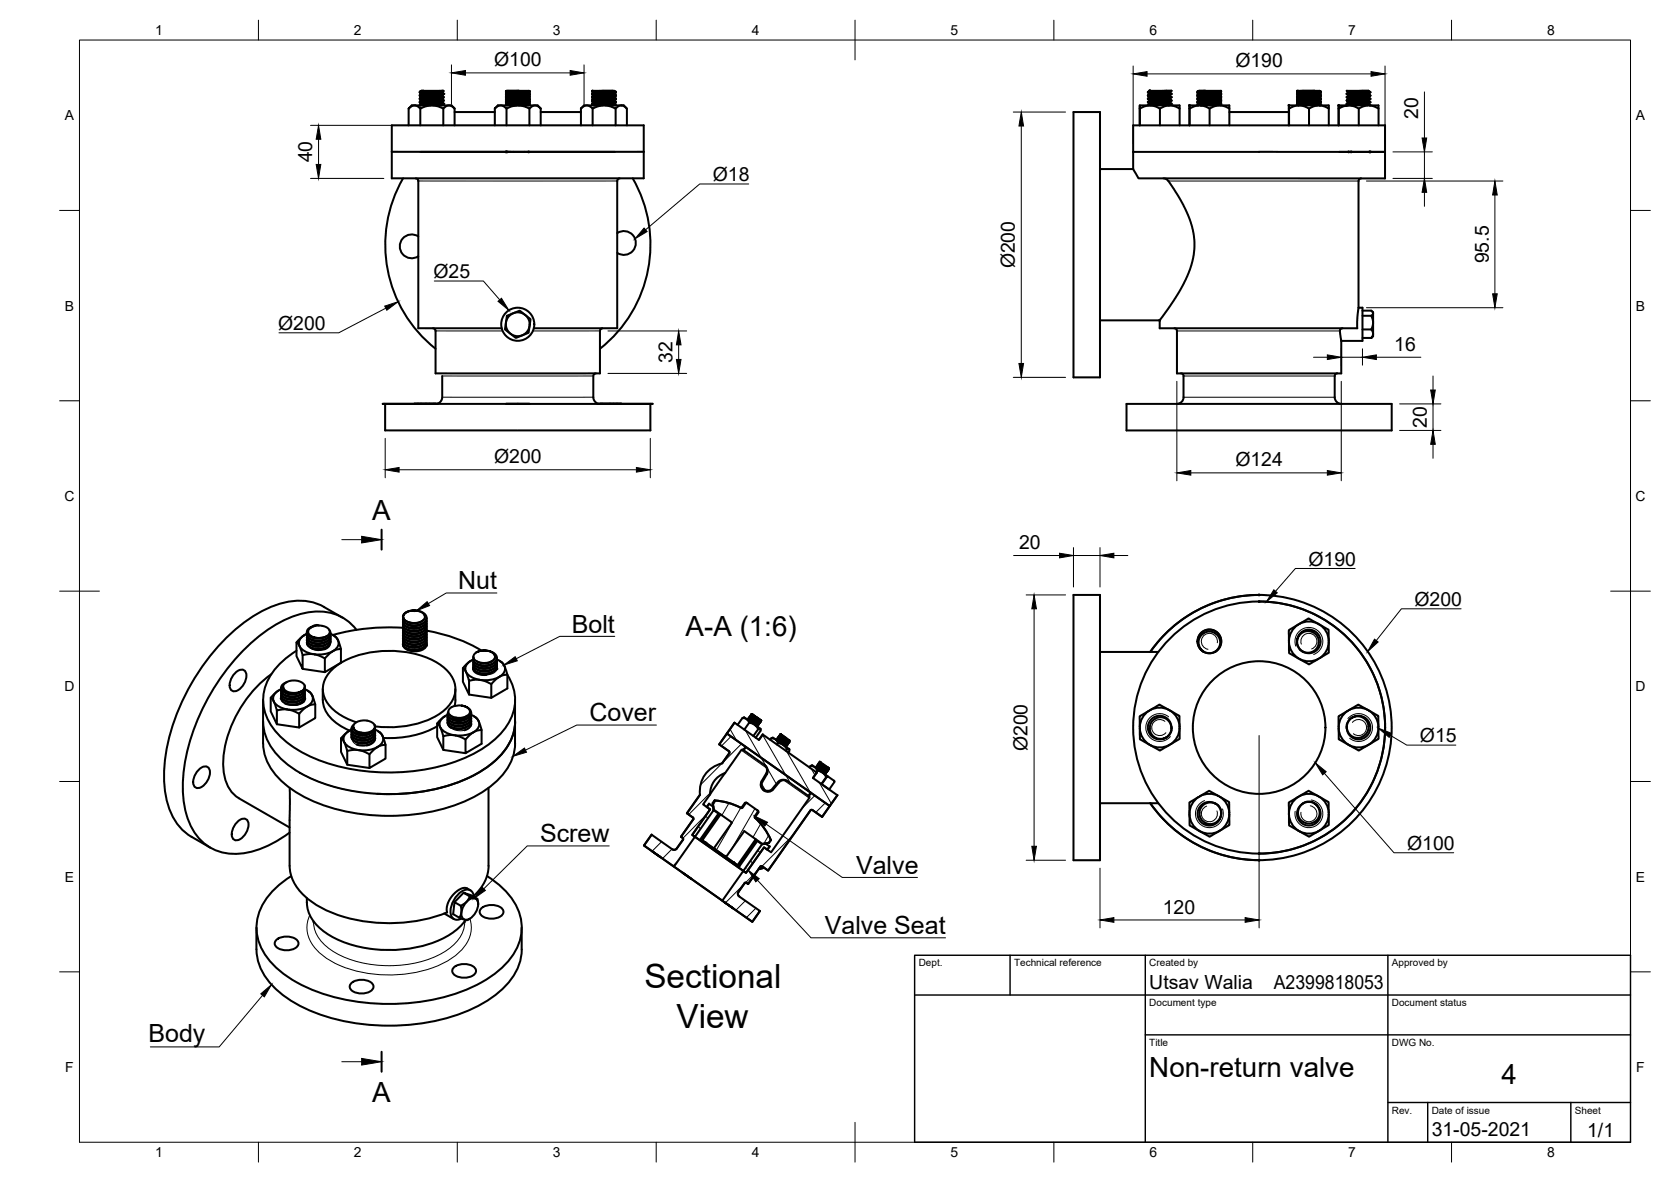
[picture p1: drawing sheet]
<svg xmlns="http://www.w3.org/2000/svg" width="420mm" height="297mm" viewBox="0 0 420 297" stroke-linecap="round" stroke-linejoin="round" font-family="sans-serif">
<defs><g id="words">
<g font-size="8.4">
<text x="162" y="248.2">Sectional</text>
<text x="170.1" y="258.2">View</text>
</g>
<g font-size="7">
<text x="93.6" y="130.6">A</text>
<text x="172.4" y="159.8">A-A (1:6)</text>
<text x="289" y="270.6">Non-return valve</text>
<text x="377.5" y="272.3">4</text>
<text x="93.6" y="276.8">A</text>
</g>
<g font-size="6.3">
<text x="115.2" y="148.1">Nut</text>
<text x="143.8" y="159">Bolt</text>
<text x="148.2" y="181.3">Cover</text>
<text x="135.8" y="211.7">Screw</text>
<text x="215.2" y="219.6">Valve</text>
<text x="207.4" y="234.8">Valve Seat</text>
<text x="37.3" y="261.8">Body</text>
</g>
<g font-size="4.9">
<text x="124.2" y="16.7">Ø100</text>
<text x="310.6" y="16.9">Ø190</text>
<text x="356.6" y="29.8" transform="rotate(-90 356.6 29.8)">20</text>
<text x="78.5" y="40.8" transform="rotate(-90 78.5 40.8)">40</text>
<text x="179.2" y="45.5">Ø18</text>
<text x="109" y="69.9">Ø25</text>
<text x="255.1" y="67.5" transform="rotate(-90 255.1 67.5)">Ø200</text>
<text x="374.3" y="66.2" transform="rotate(-90 374.3 66.2)">95.5</text>
<text x="69.9" y="82.9">Ø200</text>
<text x="350.6" y="88.2">16</text>
<text x="169.1" y="91.2" transform="rotate(-90 169.1 91.2)">32</text>
<text x="358.8" y="107.5" transform="rotate(-90 358.8 107.5)">20</text>
<text x="124.2" y="116.4">Ø200</text>
<text x="310.6" y="117.2">Ø124</text>
<text x="256.2" y="138.1">20</text>
<text x="329" y="142.2">Ø190</text>
<text x="355.7" y="152.3">Ø200</text>
<text x="258.4" y="188.8" transform="rotate(-90 258.4 188.8)">Ø200</text>
<text x="357" y="186.5">Ø15</text>
<text x="353.8" y="213.6">Ø100</text>
<text x="292.4" y="229.6">120</text>
<text x="289" y="248.5">Utsav Walia</text>
<text x="320.3" y="248.5">A2399818053</text>
<text x="360" y="285.5">31-05-2021</text>
<text x="399.1" y="285.7">1/1</text>
</g>
<g font-size="3.5">
<text x="39" y="8.8">1</text>
<text x="89" y="8.8">2</text>
<text x="139" y="8.8">3</text>
<text x="189" y="8.8">4</text>
<text x="239" y="8.8">5</text>
<text x="289" y="8.8">6</text>
<text x="339" y="8.8">7</text>
<text x="389" y="8.8">8</text>
<text x="16.3" y="30.2">A</text>
<text x="411.3" y="30.2">A</text>
<text x="16.3" y="78">B</text>
<text x="411.3" y="78">B</text>
<text x="16.2" y="125.9">C</text>
<text x="411.2" y="125.9">C</text>
<text x="16.2" y="173.7">D</text>
<text x="411.2" y="173.7">D</text>
<text x="16.3" y="221.6">E</text>
<text x="411.3" y="221.6">E</text>
<text x="16.4" y="269.4">F</text>
<text x="411.4" y="269.4">F</text>
<text x="39" y="290.8">1</text>
<text x="89" y="290.8">2</text>
<text x="139" y="290.8">3</text>
<text x="189" y="290.8">4</text>
<text x="239" y="290.8">5</text>
<text x="289" y="290.8">6</text>
<text x="339" y="290.8">7</text>
<text x="389" y="290.8">8</text>
</g>
<g font-size="2.5">
<text x="231" y="242.9">Dept.</text>
<text x="255" y="242.9">Technical reference</text>
<text x="289" y="242.9">Created by</text>
<text x="350" y="242.9">Approved by</text>
<text x="289" y="252.8">Document type</text>
<text x="350" y="252.8">Document status</text>
<text x="289" y="262.9">Title</text>
<text x="350" y="262.9">DWG No.</text>
<text x="350" y="279.9">Rev.</text>
<text x="360" y="279.9">Date of issue</text>
<text x="396" y="279.9">Sheet</text>
</g>
</g></defs>
<!-- layer: Visible -->
<g fill="none" stroke="#000" stroke-width=".51">
<path d="M98.5 31.5h63.4v13.3h-63.4zM98.5 38.1h63.4M102.7 27.3v4.2M104.1 26.5l-.7 .3-.7 .5 .8-.8h.8M104.3 26.5h9.2l.8 .7M104.3 26.5l.9 .4a.72 .72 0 0 0 1.2 .1l2-.5M105.7 27.3v4.2M105.8 38.2h48.8M105.9 26.3l-.3 .1v.1M105.9 23h-.3v.3M105.9 23.8l-.3 .1v.2M105.9 24.6l-.3 .1v.3"/>
<path d="M105.9 25.5h-.3v.3M106 25.4l-.4 .2M106 24.6l-.4 .2M106 23.7l-.4 .3M106 22.9l-.4 .2M106 22.8l-.4 .2M106 22.8h.5M106 22.9l5.2-.1-5.6 .4M106 23.6l-.4 .3M106 24.4l-.4 .3M106 26.1l-.4 .3M106 22.8v.1"/>
<path d="M106 23.6v.1M106 24.4v.2M106 26.1v.1M108.8 26.5l1.8 .4a1 1 0 0 0 1.6-.2l.6-.2M111 25.7l-5 .4M111 24.8l-4.5 .4h-.4l-.1 .2M111 24l-5 .4M111 23.2l-5 .4M111 24.9l.5 .2-.2 .1M111 25.8l-5 .4M111 25l-5 .4M111 24.2l-5 .4"/>
<path d="M111 23.3l-5 .4M111 23.3l.5 .3-5.9 .4M111 24.2l.5 .3-5.9 .4M111 25l.5 .3-5.9 .4M111 25.8l.5 .3-5.9 .4 .4-.3M111 25.7l.5 .3M111 24l.5 .3M111 23.2l.5 .3M111 23.2v.1M111 24v.2M111 24.8v.2M111 25.7v.1"/>
<path d="M111.2 22.8l.3 .1M111.5 27.3v4.2M111.5 23.5h-.2M111.5 24.3h-.2M111.5 26h-.2M111.5 26.2l-4.4 .3M111.5 25.4l-5.9 .4 .4 .3M111.5 24.6l-5.8 .3-.1 .1 .4 .3-.4 .2M111.5 23.5v.2l-.2 .1-5.7 .3 .4 .3M111.5 22.9l-5.9 .4 .4 .3M111.5 24.3v.3M111.5 25.1v.3"/>
<path d="M111.5 26v.2M111.5 26.2l-.5 .3M111.5 25.4l-.5 .3M111.5 24.6l-.5 .2M111.5 23.7l-.5 .3M111.5 22.9l-.5 .3M113 26.5l.7 .3 .6 .5v4.2M114.3 28.2h10.1M124.4 27.3v4.2M125.8 26.5l-.8 .3-.6 .5 .8-.8h5.3M126 26.5l.9 .4a.72 .72 0 0 0 1.2 .1l1.9-.5M127.2 22.9v.1"/>
<path d="M127.2 23.3v.1M127.2 23.7v.2M127.2 24.2v.1M127.2 24.6v.1M127.2 25v.1M127.2 25.4v.1M127.2 25.8v.1M127.2 26.2v.2M127.2 38.2h.1M127.2 38.2h1.2M127.2 38.2h.3M127.2 26.4l.2 .1"/>
<path d="M127.2 25.5l.3 .2M127.2 24.7l.3 .1M127.2 23.9l.3 .1M127.2 23l.3 .2M127.2 26l.5 .2M127.2 25.1l.5 .3M127.2 24.3l.5 .3M127.2 23.5l.5 .2M127.4 27.3v4.2M127.5 23.6l-.3 .1M127.5 24.4l-.3 .2M127.5 25.3l-.3 .1"/>
<path d="M127.5 26.1l-.3 .1M127.6 22.8l-.4 .1M127.6 22.8h2.8l-2.7 .1M127.6 22.8l.1 .1M127.6 23.7h-.4M127.6 24.5l-.4 .1M127.6 25.3l-.4 .1M127.6 26.2h-.4M127.7 26.3l-.5 .1M127.7 25.4l-.5 .1M127.7 24.6l-.5 .1M127.7 23.8l-.5 .1"/>
<path d="M127.7 23h-.5M127.7 22.9v.1M127.7 23.7v.2M127.7 25.4v.1M127.7 26.2v.2M127.7 23l-.5 .3M127.7 23.9l-.5 .2M127.7 24.7l-.5 .3M127.7 25.5l-.5 .3M129.2 38.2h.1M130.5 26.5h4.7l.7 .7M130.5 26.5l1.7 .4a.93 .93 0 0 0 1.6-.2l.7-.2"/>
<path d="M131.7 38.2h.1M132.7 25.8l-5 .4M132.7 25l-5 .4M132.7 24.1l-4.7 .4h-.3v.2M132.7 23.3l-5 .4M132.7 26l-4.6 .3-.6 .2M132.7 25.1l-5 .4M132.7 24.1v.2l-.3 .1-4.7 .3M132.7 23.5l-5 .4M132.7 23.3v.2M132.7 25v.1M132.7 25.8v.2"/>
<path d="M132.7 26l.4 .2M132.7 25.1l.4 .3M132.7 24.3l.4 .3M132.7 23.5l.4 .2M132.9 25.7l.2 .1M132.9 24.8l.2 .2M132.9 24l.2 .1M132.9 23.2l.2 .1M133.1 27.3v4.2M133.1 23.3l-.4 .1M133.1 24.1l-.4 .1M133.1 25l-.4 .1"/>
<path d="M133.1 25.8l-.4 .1M133.1 22.9l-2.8-.1-2.6 .2M133.1 22.9l-5.9 .4M133.1 23.7l-5.9 .5M133.1 24.6l-5.9 .4M133.1 25.4l-5.9 .4M133.1 26.2l-3.9 .3M133.1 26l-.2 .1M133.1 25.1l-.2 .2M133.1 24.3l-.2 .1M133.1 23.5l-.2 .1M133.1 26.4l-.2 .1"/>
<path d="M133.1 25.5l-.4 .3M133.1 24.7l-.4 .3M133.1 23.9l-.4 .2M133.1 23l-.4 .3M133.2 25.9l-.4 .1M133.2 25.1l-.4 .1M133.2 24.3h-.4M133.2 23.4l-.4 .1M133.2 26.4l-1.4 .1M133.2 25.5l-6 .5M133.2 24.7l-6 .4M133.2 23.9l-6 .4"/>
<path d="M133.2 23l-6 .5M133.2 22.9v.1M133.2 23.3v.1M133.2 23.7v.2M133.2 24.2v.1M133.2 24.6v.1M133.2 25v.1M133.2 25.4v.1M133.2 25.8v.1M133.2 26.2v.2M134.6 26.5l.8 .3 .6 .5v4.2M136 28.2h10.1"/>
<path d="M146.1 27.3v4.2M147.4 26.5l-.7 .3-.6 .5 .7-.8h9.5M147.6 26.5l.9 .4a.73 .73 0 0 0 1.2 .1l2-.5M148.9 23.5v.2M148.9 24.3v.3M148.9 26.1v.1M148.9 26.2l.4 .3 .1-.1M148.9 25.4l.5 .3M148.9 24.6l.5 .2M148.9 22.9l.5 .3M148.9 26.1l.5 .3M149 22.8l-.1 .1"/>
<path d="M149 22.8h5.1l-4.7 .2M149 27.3v4.2M149 22.8l.4 .2M149 26.2h-.1M149 25.3l-.1 .1M149 24.5l-.1 .1M149 23.7h-.1l.5 .3M149.4 23v.2M149.4 23.9v.1M149.4 24.7v.2M149.4 25.5v.2M149.4 23.2l4.7-.4 .7 .2-5.9 .5"/>
<path d="M149.4 25.7l-.5 .4M149.4 23.2l-.5 .3M149.4 24l-.5 .3M149.4 24.8l-.5 .3M152.1 26.5l1.8 .4a.93 .93 0 0 0 1.6-.2l.6-.2M154.3 26l-4.9 .4M154.3 25.1l-4.9 .4M154.3 24.3l-4.9 .4M154.3 23.5l-4.9 .4M154.3 26.1l-4.9 .4M154.3 25.3l-4.9 .4M154.3 24.4l-4.9 .4"/>
<path d="M154.3 23.4v.2l-.4 .1-4.5 .3M154.3 24.4l.5 .3-5.7 .4h-.2v.3M154.3 25.3l.5 .3-5.9 .4M154.3 26.1l.5 .3-1 .1M154.3 24.3v.1M154.3 25.1v.2M154.3 25.9v.2M154.7 24.1l-.4 .2M154.7 24.9l-.4 .2M154.7 25.7l-.4 .3M154.8 23.2h-.1M154.8 23.3l-.5 .3 .5 .3h-.1l-5.8 .4"/>
<path d="M154.8 27.3v4.2M154.8 25.8l-.5 .3M154.8 25l-.5 .3M154.8 24.1l-.5 .3M154.8 23.2l-.5 .3M154.8 25.5v.3l-.3 .1M154.8 24.7v.3h-.3M154.8 23.9v.3h-.3M154.8 23v.3l-.3 .1M154.8 25.7l-5.9 .4M154.8 24.8l-5.9 .4 .5 .3M154.8 24l-5.9 .4 .5 .3"/>
<path d="M154.8 23.2l-5.9 .4 .5 .3M154.8 26.4v.1M156.3 26.5h.5l.8 .7M156.3 26.5l.7 .3 .6 .5v4.2M269.9 28.2h6.7v66.6h-6.7zM284.9 38.2h63.4h-11.5M284.9 31.5h63.4v13.3h-61a1.14 1.14 0 0 1-1.5-.7l-.9-1.6zM286.6 26.5v.4a.24 .24 0 0 0 .1 .3 .24 .24 0 0 0 .3-.1l1.9-.6M286.6 27.3v4.2M288.6 24.9l.5 .3M288.6 24.1l.5 .2M288.6 23.2l.5 .3"/>
<path d="M288.6 23.9v.2M288.6 24.8v.1M289.1 22.8h.1M289.1 23.5v.2M289.1 24.3v.2M289.1 25.2v.1M289.1 26v.2M289.1 22.8h4.1l-4.2 .2-.4 .2M289.1 22.8l-.5 .3M289.1 24.5l-.5 .3M289.1 25.3l-.5 .3M289.3 26.5l1.5 .4a1.04 1.04 0 0 0 1.7 0l1.5-.4"/>
<path d="M291.7 27.3v4.2M293.2 22.8h1.4M294.1 26.4l-.3 .1M294.1 25.6l-5 .4M294.1 24.8l-5 .4M294.1 23.9l-5 .4M294.1 23.1l-5 .4M294.1 25.7l-5 .5M294.1 24.9l-5 .4M294.1 24.1l-5 .4M294.1 23.2l-4.8 .4-.7 .3M294.1 24.1l.5 .3-6 .4"/>
<path d="M294.1 23.1v.1M294.1 23.9v.2M294.1 24.8v.1M294.1 25.6v.1M294.1 26.4v.1M294.1 25.7l.4 .3M294.1 24.9l.4 .3M294.1 23.2l.4 .3M294.3 26.5l1.9 .6a.23 .23 0 0 0 .4 .1 .23 .23 0 0 0 0-.4v-.3h-10v5M294.5 23.5l-5.9 .4M294.5 25.2l-5.5 .3-.4 .2M294.5 26l-5.9 .4 .5-.2"/>
<path d="M294.5 26.2l-.4 .2M294.5 25.3l-.4 .3M294.5 24.5l-.4 .3M294.5 23.7l-.4 .2M294.5 22.8l-.4 .3M294.6 26.1l-5.5 .4M294.6 25.3l-6 .4 .5 .3M294.6 24.4l-.4 .2-5.6 .3M294.6 23.7l-6 .4M294.6 22.8l-6 .4M294.6 23.5v.2M294.6 25.2v.1"/>
<path d="M294.6 26v.1M296.6 27.3v4.2M299.1 26.5v.3a.24 .24 0 0 0 .1 .4 .24 .24 0 0 0 .3-.1l2-.6M299.1 27.3v4.2M301.5 26.4l-.3 .1M301.5 25.5l-.4 .1 .1 .1M301.5 24.7l-.4 .1h.1M301.5 23.9h-.4l.1 .1M301.5 23l-.4 .1 .1 .1M301.5 23.6l-.4 .2M301.5 24.4l-.4 .2M301.5 25.3l-.4 .2"/>
<path d="M301.5 26.1l-.4 .2M301.6 22.8l-.5 .2M301.6 22.9l-.5 .1v.1M301.6 23.7l-.5 .2M301.6 24.6l-.5 .2M301.6 25.4l-.5 .2M301.6 26.2l-.5 .2M301.6 22.8h1.5M301.6 23l5.4-.2-5.6 .4-.3 .2M301.6 22.8v.2M301.6 23.7v.1M301.6 24.5v.1"/>
<path d="M301.6 25.3v.2M301.6 26.1v.2M301.6 23l-.5 .2M301.6 23.8l-.5 .3M301.6 24.6l-.5 .3M301.6 25.5l-.5 .2M301.6 26.3l-.3 .2M301.8 26.5h7.3v.4a.22 .22 0 0 1 0 .3 .22 .22 0 0 1-.4-.1l-1.9-.6M301.8 26.5h-2.7v5M301.8 26.5l1.5 .4a1.06 1.06 0 0 0 1.6 0l1.6-.4M304.1 27.3v4.2M306.6 25.7l-5 .4"/>
<path d="M306.6 24.9l-5 .4M306.6 24.1l-5 .4M306.6 23.2l-5 .5M306.6 25.9l-5 .4M306.6 24.9v.2h-.3l-4.7 .4M306.6 24.2l-5 .4M306.6 23.4l-5 .4M306.6 23.4l.4 .3-5.3 .3-.5 .1-.1 .1M306.6 23.2v.2M306.6 24.1v.1M306.6 25.7v.2M306.6 25.9l.4 .3"/>
<path d="M306.6 25l.4 .3M306.6 24.2l.4 .3M306.7 25.7l.3 .2M306.7 24.8l.3 .2M306.7 24l.3 .2M306.7 23.2l.3 .2M307 26l-.1 .1M307 25l-.1 .2M307 24.3l-.1 .1M307 23.5l-.1 .1M307 23.4l-.3 .1M307 24.2l-.3 .1"/>
<path d="M307 25l-.3 .1M307 25.9l-.3 .1M307 26.3l-2.8 .2M307 25.4l-5.9 .5 .5 .2M307 24.6l-5.9 .4 .5 .3M307 23.8l-5.9 .4 .5 .3M307 23l-5.9 .4 .5 .3M307 24.5l-5.4 .3-.5 .2M307 25.3l-5.6 .4-.3 .2M307 26.2l-5.2 .3M307 25.2l-.1 .1M307 22.8v.2"/>
<path d="M307 23.4v.1M307 23.7v.1M307 24.2v.1M307 24.5v.1M307 25.3v.1M307 25.9v.1M307 26.2v.1M307 26.3l-.3 .2M307 25.5l-.4 .2M307 24.6l-.4 .3M307 23.8l-.4 .3M307 23l-.4 .2"/>
<path d="M309.1 28.2h15M309.1 27.3v4.2M324.1 26.5v.4a.23 .23 0 0 0 .1 .3 .23 .23 0 0 0 .3-.1l2-.6M324.1 27.3v4.2M326.1 23.4v.1M326.1 24.2v.1M326.1 24.5v.1M326.1 25v.2M326.1 25.3v.1M326.1 25.9v.1M326.1 26.2v.1M326.1 26l.5 .3"/>
<path d="M326.1 24.3l.5 .3M326.1 23.5l.5 .3M326.1 26.3l.5 .1M326.1 25.5l.4 .2M326.1 24.6l.4 .2M326.1 23.8l.4 .2M326.1 23l.4 .2M326.3 23.6l-.2 .1M326.3 24.4l-.2 .1M326.3 25.3h-.2M326.3 26.1l-.2 .1M326.3 23.6l-.2 .2"/>
<path d="M326.3 24.5h-.2M326.4 22.8h4.1l-3.9 .2M326.4 22.8l-.3 .2M326.4 22.8l.2 .2M326.5 26.2l-.4 .1M326.5 25.4l-.4 .1M326.5 24.6h-.4M326.5 23.7l-.4 .1M326.5 22.9l-.4 .1M326.6 23v.1M326.6 24.6v.2M326.6 25.4v.2"/>
<path d="M326.6 26.3v.1M326.6 23.1l-.5 .3M326.6 23.9l-.5 .3M326.6 24.8l-.5 .2M326.6 23.1l3.8-.3 1.7 .2-6 .4M326.8 26.5l1.5 .4a1.06 1.06 0 0 0 1.6 0l1.5-.4M329.1 27.3v4.2M331.6 25.9l-5 .4M331.6 25l-5 .4M331.6 24.2l-5 .4M331.6 23.4l-4.7 .3-.3 .1v.1M331.6 26l-5 .4"/>
<path d="M331.6 25.2l-4.6 .3-.9 .4M331.6 24.4l-5 .4M331.6 23.5l-5 .4M331.6 23.5l.5 .3-6 .4M331.6 24.4l.5 .2-6 .4M331.6 25.2l.5 .3-6 .4M331.6 26l.5 .3-2.5 .2M331.6 23.4v.1M331.6 24.2v.2M331.6 25v.2M331.6 25.9v.1M331.8 26.5h2.3v.4a.22 .22 0 0 1 0 .3 .22 .22 0 0 1-.4-.1z"/>
<path d="M331.8 26.5h-7.7v5M331.9 23.2h.2l-.4 .1M331.9 24l.2 .1-.4 .1M331.9 24.8l.2 .1-.4 .1M331.9 25.7h.2l-.4 .1M332 26.4v.1M332 25.6l-.4 .3M332 24.8l-.4 .2M332 23.9l-.4 .3M332 23.1l-.4 .3M332 25.9l-.3 .2M332 25l-.3 .3"/>
<path d="M332 24.2l-.3 .2M332 23.4l-.3 .2M332.1 26.3l-.4 .2M332.1 25.5l-.3 .2-5.7 .3M332.1 24.6l-.1 .2-.6 .1-5.3 .3 .5 .2M332.1 23.8l-.5 .2-5.5 .3M332.1 23l-.3 .2-5.7 .3M332.1 25.7l-.1 .2-.4 .1M332.1 24.9l-.5 .2M332.1 24.1l-.5 .2M332.1 23.2l-.1 .2h-.4M334.1 27.3v4.2"/>
<path d="M336.6 26.5v5M336.6 27.3v4.2M338.6 22.8h5.5M338.6 22.8h.1M338.6 23.5v.2M338.6 25.2v.1M338.6 26v.1M338.6 26.2l.5 .2M338.6 25.3l.5 .3M338.6 23.7l.5 .2M338.6 22.8l.5 .3M339 26.5l-2 .6a.24 .24 0 0 1-.3 .1 .24 .24 0 0 1-.1-.4v-.3h10v.8l-1-.5-1.3-.3"/>
<path d="M339.1 23.1v.1M339.1 23.9v.2M339.1 24.8v.1M339.1 25.6v.1M339.1 26.4v.1M339.1 23.2l-.5 .3M339.1 24.1l-.5 .2M339.1 24.9l-.5 .3M339.1 25.7l-.5 .3M339.3 26.5l1.6 .4a1.09 1.09 0 0 0 1.7-.1l1.4-.3M341.7 27.3v4.2M344.1 22.8l-5 .3"/>
<path d="M344.1 26.2l-4.4 .3M344.1 25.3l-5 .4M344.1 24.5l-5 .4M344.1 23.7l-5 .4M344.1 22.8l-5 .4M344.1 22.8l.5 .3-6 .4M344.1 25.3l.5 .3-6 .4M344.1 22.8h.1M344.1 23.5v.2M344.1 24.3v.2M344.1 25.2v.1M344.1 26v.2"/>
<path d="M344.1 26.2l.5 .2M344.1 24.5l.5 .3M344.1 23.7l.5 .2M344.6 25.6l-.4 .2-5.6 .4M344.6 24.9l-6 .4M344.6 24.1l-6 .4 .5 .3M344.6 23.2l-6 .5M344.6 25.7l-.9 .4-4.6 .3M344.6 24.9l-.9 .4-4.6 .3M344.6 24.1l-.8 .3-4.7 .4M344.6 23.2l-.9 .4-4.6 .3M344.6 23.9l-5.6 .4-.4 .2"/>
<path d="M344.6 24.8l-6 .4M344.6 26.4l-.2 .1M344.6 23.1v.1M344.6 23.9v.2M344.6 24.8v.1M344.6 26.4v.1M346.6 27.3v4.2M101.3 44.8a33.3 33.3 0 0 0 8.2 42.9M104.5 44.8l.4 .1 .3 .5v37.1h20.9M105.2 59.4a3 3 0 0 0-4.7 2.5 3 3 0 0 0 4.7 2.5M155.2 58.6a3 3 0 0 1 4.7 2.5 3 3 0 0 1-4.7 2.5M155.8 44.8l-.3 .1-.3 .5v37.1h-21"/>
<path d="M159.1 44.8a33.3 33.3 0 0 1-8.2 42.8M276.6 42.5h8.3M292.6 44.8l1 .4 .6 .9 2.3 3.6 1.9 3.6 1 2.5 .6 2.1 .3 2.5v1.8l-.5 3.6-1.6 4.3-3 5.3-3.6 5.1M342.3 44.8a.67 .67 0 0 0-.7 .7v31.8M127.5 79.4l2.1-.9a1.1 1.1 0 0 1 1.5-.1l1.4 1.1a1.16 1.16 0 0 1 .8 1.3l-.2 1.7a1.06 1.06 0 0 1-.7 1.3l-1.7 .7a1.1 1.1 0 0 1-1.5 .1l-1.4-1.1a1.16 1.16 0 0 1-.8-1.3zM341.6 77.3l-.3 2.9v2.3h-49.7v-2M341.6 77.3h1v8.4h-5.4M342.6 78.1h2.2l.4 .5v.3a.64 .64 0 0 0-.1 1.1l.1 1.4-.4 1.4M342.6 79.4h2.2M345 78.3l.2 .2v4.8a1.42 1.42 0 0 1-.2 1.5l-.2 .1 .3-.5 .1-.7-.4-.9M108.9 82.5l.4 .1 .2 .5v10.7h20.7h20.7v-10.7l.2-.5 .4-.1M111.2 94.5v5.6l-.6 1-1.1 .4"/>
<path d="M149.8 93.8l-.5 .3-.1 .4v5.3l.2 .8 .5 .6 .8 .3h12.8h-66.7h12.8M276.6 80.5h15M295.3 82.5a.67 .67 0 0 1 .6 .7v10.6h41.3v-8.1M296.9 93.8a.63 .63 0 0 1 .7 .7v5.3a1.66 1.66 0 0 1-1.7 1.7M336.3 93.8a.67 .67 0 0 0-.7 .7v5.3a1.66 1.66 0 0 0 1.7 1.7M337.5 82.5l-.4 .2-.2 .3 .3 2.7M342.6 84.9h2.2M342.6 82.8h2.2M96.8 101.5v6.7h33.4h33.3v-6.7M104.1 101.5h6zM127.2 101.5h6zM150.3 101.5h6z"/>
<path d="M283.3 101.5h66.6v6.7h-66.6zM76.4 159.7l-1.6 1.4a.37 .37 0 0 0-.1 .4 .37 .37 0 0 0 .3 .3l.4 .7M76.4 159.7a2.13 2.13 0 0 0-1.1 2.6M76.7 159.5l-.3 .2M77.2 158.8l.3 .8 1.3 .7 1.8 .1 1.5-.5M77.2 159.3l-.5 .2M77.2 158.9l-.2 .5M79.3 157.3l-1.7 .6-.3 .5-.1 .5 .2 .5 .5 .4 1.7 .5-1.1-.3-.8-.6-.2-.6 .2-.7a3.2 3.2 0 0 1 3.4-.8l1 .4 .8 .8-.1 .8-.7 .6M80.2 157.2l-.6-.1-1.1 .3M81.4 152.5l4.8 2.7M81.5 152.5a14.5 14.5 0 0 0-12.4-.3 42.5 42.5 0 0 0-19.6 17.4 48.4 48.4 0 0 0-8.2 26.4 18.2 18.2 0 0 0 4.5 12.5l2.4 1.8M82.1 159.9l-.9 .3-1.6 .1"/>
<path d="M82.8 158.3l.3 .6-.3 1-.8 .6-1.2 .4-1.3 .1-1.4-.4-.8-.6-.1-.8M83.1 159.5v.7l-.7 .8-.7 .4-1.4 .3-1.3-.1-1.3-.5-.4-.6-.1-.7M83.1 159.8l-.2 .8-.6 .5-1.2 .6-1 .1-1.2-.1-.9-.4-.6-.5-.2-.7M83.1 159.1l-.1 .7-.5 .5-.7 .4-1.5 .4-1.2-.1-1.1-.3-.6-.6-.2-.6M83.1 159.3l.9 .5 .9 .9M83.8 159.7l.6 .4 .5 .6M89.6 158.3a12.5 12.5 0 0 0-13.9-4 35.8 35.8 0 0 0-17.2 12.1 51.9 51.9 0 0 0-12.5 31.3 19.7 19.7 0 0 0 3.9 12.8 12.8 12.8 0 0 0 14 3.4 28.2 28.2 0 0 0 8.9-4.7M101.3 154.9l.1 .6 .5 .5 1.4 .5M101.3 157.7v.1M101.3 157.8a52.7 52.7 0 0 0-17.6 1.8M101.5 155.5l.9 .7 .9 .3M105.9 159.6l-1.6 .5-1.2-.1-.7-.3"/>
<path d="M105.9 158.9l-1.7 .5-1.8-.4M105.9 158.3l-1.4 .4-1.2-.1-.9-.3M105.9 157.6l-1.5 .4h-1l-1-.4M105.9 156.9l-1.5 .4h-1.1l-.9-.4M106.6 155.7l-.8 .6-1.2 .3h-1.2l-1-.3M106.7 154.7v.8l-.7 .7-1.2 .3h-1.5M106.8 154.7a3.2 3.2 0 0 0-2.7-1.3l-1.1 .2-.9 .4-.6 .7v.8l-.1-.8 .7-.8 1.2-.4 1.6-.1 1.2 .4 .9 .7 .3 .9-.6 .9-1.5 .7-2 .1-.9-.3-.7-.5-.3-.5 .1-.5M107.2 155.7l-.1 .9-.6 .6-1 .5-1.3 .1-1.1-.1-1-.3-.6-.6-.1-.8M107.2 156.3v.6l-.5 .8-.9 .5-1.5 .3-1.2-.1-1.2-.5-.5-.6v-.6M107.2 157v.7l-.5 .7-.8 .5-1.5 .3-1.2-.1-1.3-.5-.5-.7v-.5M107.2 157.7l-.1 .8-.5 .7-1 .5-1.2 .2-1.2-.1-1.2-.5-.6-.7v-.5M107.2 158.4l-.1 .8-.5 .7-1 .4-1.1 .3-1.3-.1-.9-.3-.8-.6-.1-.9"/>
<path d="M107.2 159.1l-.1 .9-.5 .6-1.1 .5-1.3 .2-1.2-.2-.9-.3-.6-.6-.1-.8M107.2 159.8v.7l-.5 .6-.9 .5-1.5 .3-1.2-.1-1.1-.4-.6-.7v-.6M107.3 159.4l-.3 .8-.6 .5-1 .5-1 .1h-1l-1.1-.3-.8-.7-.2-.6M107.3 158.7l-.3 .8-.6 .5-1 .5-1 .2-2.1-.4-.7-.5-.3-.8M107.3 158l-.3 .8-.4 .5-1.1 .5-1.2 .2-2-.4-.7-.5-.3-.8M107.3 157.3l-.1 .6-.6 .6-.6 .4-1.4 .4-2.2-.3-.8-.5-.3-.7M107.3 156.6l-.1 .5-.6 .8-.7 .4-1.4 .3-1.3-.1-1-.3-.7-.6-.2-.6M107.3 156l-.3 .7-.6 .6-1.1 .5-.9 .1h-1.2l-.9-.3-.8-.7-.2-.6M107.3 155.3l-.3 .8-.6 .5-1 .5-1 .2-2.1-.4-.8-.6-.2-.7M107.3 158.5a39.6 39.6 0 0 1 13.8 5M269.9 149.5h6.7v66.7h-6.7zM302 159.1l1.3-.8 1.2-.1 1.1 .5 1 .9 .4 1v1.3l-.6 1.2-1 .8 .9-.9 .5-1.2-.1-1.1-.4-.9a2.78 2.78 0 0 0-3.9-.5l-.8 1.1-.2 1.2 .5 1.4 .9 .9-1-.8-.6-1.2v-1.5z"/>
<path d="M316.6 151.2a31.7 31.7 0 0 1 31.7 31.6 31.7 31.7 0 0 1-31.7 31.7M316.6 149.5a33.3 33.3 0 0 0-27.4 14.3 33.3 33.3 0 0 1 49.5-5.9 33.3 33.3 0 0 1 0 49.9 33.3 33.3 0 0 1-49.5-6 33.3 33.3 0 0 0 27.4 14.4M326.4 157l-1.1 .9-.7 1.1-.5 2M326.7 156.8l1.6-.9a.87 .87 0 0 1 1.4-.1l3.5 2a.97 .97 0 0 1 .9 1.3v1.8M326.7 156.8l-1.8 1.1a.99 .99 0 0 0-.8 1.3v1.8M327 159l.9-.5 .9-.3 1.5 .3 1.2 1 .6 1.6-.5 1.7-1.2 1.1-1.4 .3-1.6-.6 1 .4 1.2-.1 1.1-.5 .7-1a2.77 2.77 0 0 0-1.5-3.6l-1.4-.2-1.1 .5-1 1-.3 1.3 .2-1.2zM331.4 156.7l-1.3-.4-1.4-.1-2 .6M331.7 156.9l1.1 .9 .8 1.1 .5 2M58.9 169.3a1.8 1.8 0 0 1 2.8-.6 3.9 3.9 0 0 1-2.9 5 1.81 1.81 0 0 1-.8-2.7zM66.1 175.9v5.4M68.1 175.4v3.4l1.5 3.2M68.2 169.4a30 30 0 0 0-12.1 22.6 9.7 9.7 0 0 0 4 8.6l12.7 7.3"/>
<path d="M68.8 176.2l.1 .2M68.9 176.4l.6 1.7a.43 .43 0 0 0 .3 .5 .43 .43 0 0 0 .5-.2l1.9-.1M68.9 176.4l1 1 2.3 .9M69.6 178.6v3.4l5.6 .8v-3.4M70 173.6a2.13 2.13 0 0 0-1.2 2.6M71.2 172.5v.1M71.9 171.5l-.9 .5-.3 .7 .2 .7 .6 .5 1.1 .4h1.2l1.1-.2 1-.4-1.3 .4h-1.6l-1.2-.6-.6-.9M72.2 178.3l.4 .1M74.5 161.4v3.5l1.6 3.2v-3.4M74.6 163.5a16.6 16.6 0 0 0-8.2 10.3 12.1 12.1 0 0 0 3.7 10.9 34.2 34.2 0 0 0 19.4 8.8 49.9 49.9 0 0 0 29.9-4.3 19 19 0 0 0 9.5-9.7 11 11 0 0 0-1.3-9.9M75.3 176.8l-.8 .3M75.3 176.1l-1.5 .5-1-.1-1-.3"/>
<path d="M75.3 175.4l-1.5 .5-2-.4M75.3 174.8l-1.6 .4-1.2-.1-.7-.3M75.3 174.1l-1.7 .4-1-.1-.8-.3M75.4 162.5l.7 2.2 1.5-.3h1.1M75.4 162.5l1 1 2.3 .9M76.1 168.1l5.6 .8M76.6 172.2l-.8-.7-.9-.4-1.4-.1-1.2 .3a2.02 2.02 0 0 0-1.1 1.4l.1 .3M76.6 172.2l-.1 .9-.6 .5M76.6 172.9l-.1 .7-.6 .7-1 .5-1.1 .2-1.5-.1-1-.4-.6-.8 .1-.5-1.3 .7-1.4 1.5 .7 .8M76.6 173.5l-.1 .8-.6 .8-.9 .4-1.1 .2-1.3-.1-1-.3-.7-.6-.1-.8M76.6 174.2v.6l-.5 .8-1 .5-1.1 .3-1.3-.1-1.2-.4-.6-.5-.1-.9M76.6 174.9l-.1 .7-.5 .7-.9 .5-1.2 .2h-1.3l-1.1-.4-.6-.5-.2-.7"/>
<path d="M76.6 175.2l.1 .3M76.6 175.2l-.3 .9-1.3 .8-2 .3-1.4-.4M76.6 174.5l-.2 .8-.6 .6-1.1 .4-.9 .2-1.2-.1-1-.3-.7-.6-.2-.7M76.6 173.8l-.2 .8-.6 .6-1.1 .4-1 .2-2-.4-.8-.6-.2-.6M76.6 173.1l-.2 .8-.4 .5-1.2 .5-1.1 .2-2-.3-.7-.6-.3-.7M76.6 172.6l-.2 .7-.5 .5-1.4 .5-.9 .1h-.9l-1.2-.4-.7-.6-.1-.6M76.6 172.5v.1M76.6 173.2l1.3 .8 .5 .6M76.7 175.5a2.27 2.27 0 0 1-2.1 1.6l-.8 .1M77.1 177.6l-1.3 1.2a.68 .68 0 0 1-.6 .5 .68 .68 0 0 1-.7-.3l-1.9-.6M77.1 177.6l-2.4 .7h-2.1M77.3 173.6l.7 .4 .4 .6"/>
<path d="M77.4 177.5l-.3 .1M78.4 174.6l.1 .3M78.5 174.9a2.13 2.13 0 0 1-1.1 2.5M78.5 174.9l.6 1.6a.37 .37 0 0 1 0 .5 .37 .37 0 0 1-.5 0l-1.2 .5M78.7 164.4l.4 .1M79.3 177v3.5l-4.1 2.3M81.2 173.2a9.1 9.1 0 0 0 .9 5.9 12 12 0 0 0 5.8 4.5M81.8 162.8l-1.6 .4-1.4-.1-.5-.3M81.8 162.1l-1.7 .4-1.1-.1-.7-.3M81.8 161.4l-1.7 .5-1-.1-.8-.3M81.8 160.7l-1.8 .5-1.7-.4M81.8 160.1l-1.5 .4h-1l-1-.4"/>
<path d="M83 161.8l-.2 .5-.5 .5-1.4 .5h-1.5l-1.5-.6M83.1 160.2v.6l-.7 .8-1 .6-1.1 .2-1.2-.1-1.1-.4-.7-.6-.1-.8M83.1 160.9l-.1 .7-.7 .8-.8 .4-1.2 .2h-1.2l-1.2-.5-.6-.6-.1-.7M83.1 161.2l-.2 .7-.6 .6-1 .5-1 .1h-1.3l-1.1-.4-.6-.6-.1-.6M83.1 160.5l-.2 .7-.7 .7-2 .6-2.1-.4-.7-.5-.2-.8M83.6 163.7l-2.4 .7h-2.1M83.9 163.6l-1.9 1.5a.54 .54 0 0 1-.5 .3 .54 .54 0 0 1-.5-.3l-1.9-.6M84.9 160.7l.7 1.8a.41 .41 0 0 1 0 .6 .41 .41 0 0 1-.6 0l-1.1 .5M85 160.9a2.13 2.13 0 0 1-1.1 2.6M85.7 163.1v3.4l-4 2.4v-3.4M101.4 162.1l-.1 .2M105.9 163l-1.6 .5-1.2-.1-.7-.3"/>
<path d="M105.9 162.4l-1.8 .4-1.7-.4M105.9 161.7l-1.5 .4-1.1-.1-.9-.3M105.9 161l-1.4 .4h-1.2l-.9-.4M105.9 160.3l-1.5 .4-1.3-.1-.7-.3M107.2 160.4v.7l-.5 .7-.9 .5-1.4 .3-1.2-.1-1.2-.4-.6-.8v-.5M107.2 161.1v.7l-.6 .8-1.1 .5-1.1 .2-1.2-.1-1.1-.4-.6-.5-.1-.8M107.2 161.8v.5M107.2 161.7a1.8 1.8 0 0 1-1.7 1.9 3.9 3.9 0 0 1-4.1-1.1l-.1-.8M107.3 161.4l-.3 .8-.4 .5-1.1 .5-1.2 .2-1-.1-1.1-.4-.7-.5-.2-.7M107.3 160.7l-.3 .8-.4 .5-.7 .4-1.4 .3-1.4-.1-.9-.3-.7-.6-.2-.6M107.3 160l-.2 .7-.5 .6-.7 .4-1.4 .3h-1.3l-1-.4-.7-.6-.2-.6M107.3 162.1v.1"/>
<path d="M112.1 179.9l-1.9 1.6a.36 .36 0 0 0-.2 .4 .36 .36 0 0 0 .3 .3l.3 .4M112.6 179.6l-.5 .3M112.7 178.9l-.1 .8 .4 .6 .8 .5 1.4 .2 1.3-.1 1-.4 .8-.8 .2-.7-.3-.6-.6-.6-1.5-.5 1.3 .4 .6 .6 .2 .7-.5 .8-1.1 .5-1.6 .2-1.1-.3-.7-.5M114.5 173.2v2.7M114.5 175.9l-.2 1.5M116.1 177.3a2.95 2.95 0 0 0-3 .8l-.3 .4v.6l.3 .6 .7 .4a4.4 4.4 0 0 0 3.6-.2M116.4 167.9v3.4l1.5 3.2M117.1 168.7l.1 .3M117.2 169l.5 1.4a.54 .54 0 0 0 .2 .6 .54 .54 0 0 0 .7-.1l1-.1 1.5 .1 2.1 .8a.46 .46 0 0 0 .5 .1 .46 .46 0 0 0 .3-.4l1.4-1.2M117.2 169l.6 .7 .9 .6 1.8 .5M117.9 171.1v3.4l5.6 .9M118.3 166.1a2.13 2.13 0 0 0-1.2 2.6"/>
<path d="M118.4 179.5v.7l-.5 .7-1 .5-1.4 .3-1.1-.1-1.3-.5-.5-.5v-.7M118.5 179.8l-.2 .8-.6 .6-1.3 .5-1 .1-1.1-.1-1-.4-.6-.5-.2-.6M118.5 179.1l-.2 .8-.5 .5-.6 .4-1.5 .3-1.3-.1-1-.3-.7-.5-.2-.7M118.5 179.6l.9 .5 .9 1M119 165.1l.1 .3M119 167.6l-.1 .5M119 165.7l-1.1 .7-1.3 1.2a.4 .4 0 0 0-.1 .4 .4 .4 0 0 0 .3 .3l.3 .4M119.7 164l1-.4 1.3-.1 1 .1 1.1 .5 .7 .7 .1 .8-.4 .8-1.2 .6-1.7 .2-1.4-.2-.9-.6-.3-.9 .1-.1 .8 .8 1 .3 1.4 .1 1-.3a1.35 1.35 0 0 0 1-1.8l-1-.7-1-.3h-1.4zM119.7 164l-.6 .8v.6M123.6 169l-1.5 .4h-1.2l-.8-.3M123.6 168.3l-1.5 .5-.8-.1-1.2-.3M123.6 167.6l-1.6 .5-1.2-.1-.7-.3"/>
<path d="M123.6 167l-1.7 .4-1-.1-.8-.3M124.5 165.1l-.5 .9-1.3 .6-1.6 .1-1.2-.5M124.9 165.7l-.1 .8-.6 .7-.9 .5-1.2 .2-1.2-.1-1.1-.3-.6-.6-.1-.8M124.9 166.4v.8l-.7 .7-.9 .5-1.1 .2-1.3-.1-1.1-.3-.6-.6-.1-.8M124.9 167.1v.7l-.7 .8-.8 .4-1.2 .3-1.2-.1-1.2-.4-.6-.5-.1-.9M124.9 167.8v.4M124.9 165.7l.9 .5 1 1M124.9 167.4l-.1 .7-.6 .6-1 .5-1.1 .2-1.2-.1-1-.3-.7-.6-.2-.7-.1 .5 .2 .4 .8 .6 .9 .4h1.5M124.9 166.7l-.1 .8-.6 .5-1 .5-1.2 .2-1.2-.1-1-.4-.6-.5-.2-.6M124.9 166l-.1 .8-.6 .6-1 .4-1.2 .2-1.2-.1-1-.3-.6-.5-.2-.7M124.9 165.3l-.1 .8-.6 .6-1.9 .6h-1l-1.3-.3-.8-.6-.2-.7M125.4 170.2l-2.4 .7h-2"/>
<path d="M125.7 166.1l.7 .5 .5 .8M126.9 167.4l.5 1.6a.38 .38 0 0 1 0 .6 .38 .38 0 0 1-.5 0l-1.5 .6M126.9 167.4a2.13 2.13 0 0 1-1.2 2.6M127.6 169.6v3.4l-4.1 2.4v-3.5M129.5 175.9v10.9a14 14 0 0 1-6.1 10.8 42.4 42.4 0 0 1-25.6 7.4 42.4 42.4 0 0 1-25.5-7.4 14 14 0 0 1-6.1-10.8M188.7 179.9l2.5 1.5M188.7 179.9l.1 .2M188.7 179.8l2.6 1.6M188.7 179.8h.3M188.7 179.8v.1M188.9 179.5l2.5 1.5M188.9 179.5l.1 .3"/>
<path d="M189 179.5l1.6 1zM189 179.5h-.1M189 179.8l2.1 1.3M189 179.8l2.4 1.3M189 179.8h.1M276.6 163.8h14.7M288.9 178.6l-1.1 .9-.7 1.2-.5 2M293.9 178.4l1.9 1.1a.88 .88 0 0 1 .8 1.2v2.3M293.9 178.4l-1.6-.9a1 1 0 0 0-1.7 .1l-3.2 1.9a.97 .97 0 0 0-.8 1.4v1.8M293.9 178.4l-1.3-.5-1.4-.1-2 .6M294.2 178.6l1.1 .9 .8 1.1 .5 2M302.3 163.6l.4 .3"/>
<path d="M302.8 163.9l1.3 .3 1.3-.3M305.8 163.6l-.3 .3M324.1 161.4v1.8a.89 .89 0 0 0 .7 1.3l2 1.2M324.1 161v.4M324.1 161.4l.5 2 .8 1.2 1.1 .8M326.1 160.9v1.1M326.1 161.4l.4 1.3 .9 .9M326.2 162l.8 1.4 .9 .5M331.4 165.6l-1.5 .9a.89 .89 0 0 1-1.5 .1l-1.6-.9M331.5 165.6l-2 .6-1.4-.1-1.3-.5M331.8 165.4l-.4 .2M334.1 161.3v1.8a.98 .98 0 0 1-.7 1.4l-1.6 .9"/>
<path d="M334.1 160.9v.4M334.1 161.3l-.5 2-.7 1.2-1.1 .9M338.9 178.7l-1.5 .8a.97 .97 0 0 0-.8 1.4v1.8M338.9 178.6l-1.1 .9-.7 1.2-.5 2M343.9 178.4l-1.3-.5-1.4-.1-2 .6M343.9 178.4l-1.6-.9a.89 .89 0 0 0-1.5 0l-1.9 1.2M343.9 178.4l.3 .2M344.2 178.6l1.5 .8a.97 .97 0 0 1 .9 1.4v2.2M344.2 178.6l1.1 .9 .8 1.1 .5 2M49.8 193.7a1.8 1.8 0 0 1 2.7-.7 3.9 3.9 0 0 1-2.9 5.1 1.81 1.81 0 0 1-.8-2.8zM66.1 181.5v5.3M72.9 198l-.1 19.6"/>
<path d="M85.7 185.5v3.5l1.6 3.2M86.5 186.4l.1 .2M86.6 186.6l.5 1.4a.54 .54 0 0 0 .2 .7 .54 .54 0 0 0 .7-.1l1.9-.1M86.6 186.6l.6 .7 .9 .6 1.8 .6M87.3 188.8v3.4l5.6 .8M87.6 183.8a2.13 2.13 0 0 0-1.1 2.6M87.9 183.6l-.9 .7-1.3 1.2 .8 .9M88.4 183.4l-.5 .2M88.9 182.2l-.5 .6 .2 .8 .6 .6 1.2 .4h1.1l1.4-.3 1-.6 .4-.9-.2-.7 .1 .8-.5 .6-.7 .4-1.2 .3-2-.3-.7-.5-.2-.5M89.6 181.5a12 12 0 0 1-8.1-6.4 6.7 6.7 0 0 1 3-7.7 24.7 24.7 0 0 1 19.3-3.2 15.2 15.2 0 0 1 9.7 5.6 6.3 6.3 0 0 1-1.8 8.7 23.6 23.6 0 0 1-17.4 4M93 186.4l-1.8 .5-1.7-.4M93 185.7l-1.4 .5-1-.1-1.1-.3"/>
<path d="M93 185l-1.6 .5-1.1-.1-.8-.3M93 184.4l-1.6 .4-1-.1-.9-.3M94.2 182.2a3.3 3.3 0 0 0-2.7-1.2l-1.9 .5-.6 .5-.2 .8a1.88 1.88 0 0 0 2.2 1.3M94.3 183.1l-.1 .8-.6 .7-.8 .4-1.2 .3h-1.2l-1.2-.4-.7-.6-.1-.8M94.3 183.8l-.1 .8-.7 .8-1.3 .5-.9 .1-1.2-.1-1-.4-.7-.7v-.6M94.3 184.5l-.1 .8-.5 .6-.9 .5-1.4 .3-1.2-.1-1.2-.5-.6-.7v-.6M94.3 185.2v.5l-.3 .5-1 .8-1.5 .4-1.8-.3M94.3 185.5l-.1 .6-.5 .6-1.5 .7M94.3 184.8l-.2 .7-.5 .6-1.3 .6-1 .1-1.2-.1-.9-.4-.6-.4-.2-.8M94.3 184.1l-.2 .7-.5 .6-.7 .4-1.3 .3-1.3-.1-1-.3-.7-.6-.2-.6M94.3 183.4l-.2 .7-.5 .6-1 .5-1.1 .2-1.2-.1-1-.3-.7-.5-.2-.7M94.3 182.7l-.2 .8-.6 .6-.9 .4-1.2 .2-1.2-.1-1-.3-.6-.6-.2-.6"/>
<path d="M94.3 183.4l.9 .5 .9 .9M94.8 187.8l-1.6 1.4a.56 .56 0 0 1-.5 .3 .56 .56 0 0 1-.5-.3l-2.3-.7M94.8 187.8l-2.4 .7h-2.1M95 183.8l.7 .4 .4 .6M96.1 184.8l.1 .2M96.2 185l.6 1.7a.38 .38 0 0 1 0 .5 .38 .38 0 0 1-.5 0l-1.5 .6M96.2 185a2.13 2.13 0 0 1-1.1 2.6M96.9 187.2v3.4l-4 2.4v-3.4M109.9 181.8v3.4l1.6 3.3M109.9 182.5a24.5 24.5 0 0 1-13.5 3M110.6 182.6l.1 .3M110.7 182.9l.6 1.4a.54 .54 0 0 0 .2 .6 .54 .54 0 0 0 .7-.1l1.9-.1"/>
<path d="M110.8 182.9l.6 .7 .9 .6 1.8 .5M111.5 185v3.5l5.6 .8M111.8 180a2.13 2.13 0 0 0-1.2 2.6M112.8 182.2l.6 .7M114.1 184.7l.4 .1M117.2 182.8l-1.7 .4-1.1-.1-.8-.3M117.2 182.1l-1.7 .5-1-.1-.9-.3M117.2 181.4l-1.8 .5-1.8-.4M117.2 180.8l-1.5 .4h-1.1l-1-.4M118.4 180.2v.7l-.6 .8-1.1 .5-1.1 .2-1.2-.1-1.1-.4-.7-.6v-.7M118.4 180.9v.8l-.6 .6-1 .5-1.1 .3-1.3-.1-1-.4-.7-.6-.1-.8M118.4 181.6l.1 .4-.4 .7-1.3 .8"/>
<path d="M118.5 181.9l-.1 .5M118.5 181.2l-.2 .7-.7 .7-2 .6-2.1-.4-.8-.6-.2-.7M118.5 180.5l-.2 .8-.6 .5-1.3 .6-.9 .1-1.2-.1-.9-.4-.7-.5-.2-.7M118.9 184.1l-2.4 .7h-2M119.2 180l.6 .4 .5 .7M119.2 183.9l-1.8 1.6a.54 .54 0 0 1-.5 .3 .54 .54 0 0 1-.5-.3l-1.9-.7M120.3 181.1l.6 1.8a.41 .41 0 0 1 .1 .5 .41 .41 0 0 1-.6 .1l-1.2 .4M120.4 181.3a2.13 2.13 0 0 1-1.2 2.6M121.1 183.5v3.4l-4 2.4v-3.4M122.8 198v19.6M129.5 181.1a13.6 13.6 0 0 1-5.8 10.8 40.5 40.5 0 0 1-23.2 7.6 46.3 46.3 0 0 1-26.4-6.1 15.9 15.9 0 0 1-7.9-11v-1.1M129.5 181.3a14.1 14.1 0 0 1-6.2 10.9 42.5 42.5 0 0 1-25.1 7.4l-3.3-.1"/>
<path d="M176 199.8l-3.3 4.6M181.6 191.8l1.9-2.8-2.7-1.9 2-2.8 4.8 3.4-.6 .8-.2-.1-.4 .1-7.9 11.2M181.6 191.8a7.2 7.2 0 0 0-5.6 8l-3.3 4.6 1.6 1.1 .1 .3-3.2 4.5 .6 .4v.3l-1.7 2.3-.5 .3-.5-.1-5.2-3.7-2 2.7 7.6 5.3 5.2-7.5-.6-.5 4.5-6.4-1.8-1.3 1.7-2.4M182.3 194.2a5.6 5.6 0 0 0-3.8 5.5M182.8 184.3l-1.9 2.8 2.5 1.9-1.9 2.8M184.7 181.6h.1M184.7 181.6l-1.9 2.7M184.7 181.6l6.1 4.4 1-1.4 13.5 9.5-.9 1.4 6.1 4.3-1.9 2.8-25.8-18.3zM186.7 180.5l-1.2 1.7M186.9 188.5h.1M187.5 187.7l16.4 11.5-.6 .9-5.5-3.9-.6-.2h-.8a3.1 3.1 0 0 0-1.7 1.6l-.8 .9-1 .2-.9-.4-.5-1a2.82 2.82 0 0 1 .9-2 2.13 2.13 0 0 0 .6-1.8l-.2-.6-.5-.6-5.4-3.8zM187.7 180.7l-1-.2 .4-.2 4.1 3"/>
<path d="M187.8 180.8l.3 .3a.83 .83 0 0 0 1 .7l.6 .3M188 180.9l2.5 1.5M188 180.8l.3 .1M188 180.9h.1M188.2 180.6l2.5 1.5M188.2 180.6l.1 .2M188.2 180.5l2.6 1.5M188.2 180.5h.3M188.2 180.5v.1M188.3 180.9l2.1 1.2M188.3 180.8l2.2 1.3M188.3 180.8v.1"/>
<path d="M188.4 181.6l-1.2 1.8M188.4 180.2l2.6 1.5M188.4 180.2l.2 .3M188.5 180.2h.3M188.5 180.5l2.2 1.3M188.6 180.5l2.1 1.2M188.6 180.5h-.1M188.8 180.2l2.1 1.2M188.8 180.1l2.1 1.3M188.8 180.1l-.1 .1M189.8 182.2l.4 .3a.67 .67 0 0 0 .7 .6l.3 .1v.5l-1.2 1.7M189.9 182.3l.3 .1"/>
<path d="M190.2 182.4h.3M190.2 182.4h.1M190.4 182.1l.1 .3M190.5 182.1h.2M190.5 182.1h-.1M190.5 182.4h.1M190.6 180.5l.8 .5M190.6 183.2l-1.2 1.8M190.7 181.8l.1 .2M190.7 181.7h.3M190.7 181.7v.1M190.8 182l-.1 .1"/>
<path d="M190.9 181.4l.1 .3M190.9 181.4h.3M190.9 181.4h.1M191 181.7h.1M191.1 181.1l.2 .3M191.2 181l-.1 .1M191.3 181.4h-.1M191.4 181h.1M191.5 196.3a1.66 1.66 0 0 0 .5 2.2M191.8 184.6l-1 1.3M192.2 192.2a1.66 1.66 0 0 1 .4 2.2M192.6 194.4l-1.1 1.9"/>
<path d="M193.9 185.6l-.2 .3M194.4 198.4a1.78 1.78 0 0 1-2.5 .2M194.9 185.8l-1-.2 .5-.2 4.1 3M195.1 185.9l.2 .2a.94 .94 0 0 0 1.1 .8l.5 .3M195.2 185.9l2.6 1.6M195.2 185.9l.1 .1M195.3 185.9l2.5 1.5M195.5 185.6l2.5 1.5M195.5 185.6l.1 .2M195.5 185.5l2.5 1.6-.1-.3M195.5 185.5v.1M195.5 185.5l2.4 1.3"/>
<path d="M195.5 185.9l2.2 1.3M195.5 185.9h-.3M195.6 185.8l2.1 1.3M195.6 185.8l-.1 .1M195.6 186.7l-.3 .4M195.7 185.3l2.5 1.5M195.7 185.3l.1 .2M195.7 185.2l2.6 1.5-.1-.2M195.7 185.2h.3M195.7 185.2h.1M195.8 185.5l2.2 1.3M195.8 185.5v.1"/>
<path d="M196 184.9l2.5 1.5M196 184.9h.3M196 184.9h-.1M196 185.2l2.2 1.3M196.1 185.2l-.2-.3 2.6 1.5M196.1 185.2l2.1 1.2M196.1 185.2h-.1M196.2 186.6l1.3 .8M196.2 184.6l1.5 .9M196.2 184.6l.1 .2M196.2 184.5l.5 .3-.5-.2M196.3 184.9l2.1 1.2"/>
<path d="M196.3 184.8l2.2 1.3M196.3 184.8v.1M196.7 184.8l1 .7M197 187.3l.6 .6a.45 .45 0 0 0 .7 .3h.1M197.3 187.4l.1 .1M197.4 187.5l.1 .1M197.5 187.4l.3 .1M197.5 187.4l-.1 .1M197.7 185.5l.8 .6M197.7 187.2l.1 .2M197.7 187.1h.3M197.7 187.1v.1"/>
<path d="M197.8 187.4v.1M197.9 188.3l-.3 .4M198 186.8h.2M198 186.8h-.1M198.1 187.1h-.1M198.1 196.4a1.66 1.66 0 0 0-2.3 .3l-1.4 1.7M198.2 186.4h.3M198.2 186.4v.1M198.3 186.7l-.1 .1M198.4 188.2l.1 .6-.3 .3M198.4 186.1l.1 .3M198.5 186.1h-.1"/>
<path d="M203.8 192.5l-.3 .4M203.8 199.2l4.8 3.4-1.9 2.7-2.5-1.8-.4 .1-10.7 15.2-1.5-1.1h-.4l-3.1 4.5-.5-.4-.3 .1-1.8 2.4v.6l.4 .4 5.2 3.6-2 2.8-7.5-5.3 5.3-7.5 .7 .5 4.5-6.5 1.8 1.3 9.6-13.7-.2-.5zM204.8 192.7l-1-.2 .4-.2 3.9 2.8M204.9 192.8l.3 .3a.83 .83 0 0 0 1 .7l.6 .3M205.1 192.8l2.6 1.6M205.1 192.8l.1 .2M205.2 192.8l2.5 1.5M205.2 192.8h-.1M205.2 192.8l2.4 1.3M205.3 193.1l2.1 1.2M205.3 194.1l-.9 1.4M205.4 192.5l2.5 1.5"/>
<path d="M205.4 192.5l.1 .2M205.4 192.4l2.6 1.6M205.4 192.4l.3 .1M205.4 192.4v.1M205.5 193.7l-.3 .3M205.5 192.7l2.1 1.3M205.5 192.7l-.1 .1M205.6 192.2l2.6 1.4M205.6 192.2l.1 .2M205.7 192.1l2.5 1.5M205.7 192.1h.2M205.7 192.1h-.1"/>
<path d="M205.7 192.5l2.2 1.2M205.7 192.4l2.2 1.3M205.7 192.4v.1M205.9 191.8l2.5 1.5M205.9 191.8h.1M205.9 191.8h.3M205.9 192.1l2.2 1.3M206 192.1l-.1-.3 2.5 1.5M206 192.1l2.1 1.2M206 192.1h-.1M206.1 191.5l.3 .1M206.1 191.5l.1 .3"/>
<path d="M206.2 191.8l2.1 1.2M206.2 191.7l2.2 1.3M206.2 193.7l1.2 .7M206.4 191.6l2 1.4M206.9 194.2l.9 1.1 .1-.1M207.4 194.4l.1 .2M207.4 194.3l.3 .1M207.4 194.3v.1M207.6 194.1l.1 .2M207.6 194h.3M207.6 194v.1M207.7 194.3v.1"/>
<path d="M207.8 195.3l-1.3 1.7M207.9 193.7l.1 .3M207.9 193.7h.3M208 194h-.1M208 195.1l1.9 1.3-1.4 2-1.9-1.3zM208.1 193.4l.1 .2M208.1 193.3h.3M208.1 193.3v.1M208.3 193l.1 .3M208.4 193h-.1M208.4 193.3h.1M210.5 199.8l-1.9 2.8"/>
<path d="M286.6 182.7v.4M286.6 183.1v1.8a.88 .88 0 0 0 .7 1.3l1.6 .9M286.6 183.1l.5 2 .8 1.1 1.1 .9M294 187.2l-2 .6-1.4-.1-1.3-.4M294.3 187l-1.9 1.2a.88 .88 0 0 1-1.4 0l-2.1-1.1M294.5 182.5l.1 .9a2.59 2.59 0 0 1-1.2 1.9l-.6 .3M294.6 183.1l-.3-1.2-.8-1-.8-.5-1.2-.1a2.74 2.74 0 0 0-2.4 2.8M294.6 183.1l-.3-1.5-.7-.9-1.1-.7-1.2-.1-1.1 .3-1 .8-.6 1.5 .2 1.3 .5 .9 1.3 1 1.4 .1 1.2-.5-1.6 .4-1.2-.4-.9-.9-.4-1.3M294.6 183l-.4 1.3-.9 1M296.6 183v1.7a.98 .98 0 0 1-.8 1.4l-1.5 .9M296.6 183l-.5 2-.7 1.1-1.1 .9M336.6 183.1v1.8a.88 .88 0 0 0 .7 1.3l1.7 .9"/>
<path d="M336.6 182.7v.4M336.6 183.1l.5 2 .8 1.1 1.1 .9M339 187.1l.3 .2M339.9 180.4l-.9 .9-.4 1.3M340.4 180.1l-.7 .4a2.54 2.54 0 0 0-1.1 2v.6M344 187.2l-1.6 1a.87 .87 0 0 1-1.5 0l-1.6-.9M344 187.2l-2 .6-1.4-.1-1.3-.4M344.1 182.6l-.4-1.3-1.2-1.1-1.4-.2-1.2 .4 1.3-.5 1.4 .2 1.3 .8 .5 1 .2 1.2-.6 1.5-1.1 .9-1.1 .3-1.1-.1-1.1-.7-.7-.9-.3-1.5M344.1 182.6a2.79 2.79 0 0 1-2.7 2.8l-1.1-.2-.9-.6-.5-.8-.3-1.2M344.3 187l-.3 .2M346.6 183l-.5 2-.7 1.1-1.1 .9M346.6 183v1.7a.96 .96 0 0 1-.7 1.4l-1.6 .9"/>
<path d="M48.2 210.3l4.7 2.7M59.5 206.8a1.8 1.8 0 0 1 2.7-.6 3.9 3.9 0 0 1-2.9 5 1.81 1.81 0 0 1-.8-2.7zM72.8 217.6a11 11 0 0 0 4.8 8.4 33.5 33.5 0 0 0 20.4 6 39 39 0 0 0 14.4-2.7M122.9 217.6a10.3 10.3 0 0 1-3.8 7.5M163.8 213.8l2.4 1.7zM163.9 209.8l-2 2.7 27.3 19.1M169.5 217.8l12.1 8.5M171.5 219.2l2.5 1.7zM172.7 204.4l1.5 1M174.2 205.4l.1 .5-3.1 4.4 .5 .3v.4l-1.7 2.4-.5 .2-.5-.2M174.7 210.3l12.2 8.6M176.1 210.9l1.2 .8"/>
<path d="M176.4 211l.2 .2M177.3 211.7l3.3 2.3M178.3 202l1 .7 .1 .9-4.7 6.7-.6-.5 4.5-6.4-.9-.6zM178.3 202l-.6 .8M179.2 201.8l.3 1.7M179.2 201.8v.1M179.3 202.7h.1M179.4 203.6l1.7 1.2h-.7l-4.3 6.1 .3 .1 4.4-6.3M179.5 213.2l.4 .3M179.7 201.2h.1M179.7 201.2l-.5 .6M179.7 201.1a22.1 22.1 0 0 1 6.7 1.8l.1-.1"/>
<path d="M179.7 201.2l-.5 .7 .3 1.6 4.6 3.2-4.6 6.5 3 2.2 4.6-6.5 4.6 3.2 1.6-.3 .5-.7M179.7 201.2a21.8 21.8 0 0 1 6.8 1.9l1-1.2 .3-.1 2.6 1.8 .1 .3-.8 1.3 .1 .3a16.6 16.6 0 0 1 4 5.6M179.9 213.5h.1M180.6 214l5.3 3.7M181.2 204.7l-4.6 6.5 3.3 2.3M182.2 215.1l3.2 2.3M182.2 215.1l.3 .3M182.2 215.1h.1M187.7 201.7l.3 .2M187.7 201.7l-.4 .1-.8 1M189.9 211l-4.5 6.4 .2 .2M190 211l1.6 1.2"/>
<path d="M190 205.7a16.7 16.7 0 0 1 3.9 5.4M190 210.9l.2 .7-4.3 6.1M190.1 211.3l-4.5 6.3 .3 .1M190.4 203.6l.3 .3v.3M190.7 204.2l-.7 1v.4M191.5 217.8l.4 .3M191.6 212.2l.9-.2 1 .7-.6 .8-.8-.6-4.5 6.5-.7-.5zM191.6 217.7l-.7 .5M192 218l-.6 .3-.6 .1M192.5 212h.1M193.1 218.8l-1.5-1.1h-.3l-3.2 4.5M193.3 211.8h.1"/>
<path d="M193.4 211.8l-1.7 .3M193.5 212.7h.1M193.5 212.7l-.5 .9M193.8 211.1h.1M193.8 211.1l-.4 .7M203.3 200.1h.1M208.6 202.6l-1.9 2.7-2.4-1.7h-.4l-10.8 15.2M208.7 202.6h-.1M276.6 201.9h14.7M299.1 204.8v1.7a.99 .99 0 0 0 .8 1.4l1.6 .9M299.1 204.4v.4M299.1 204.7l.5 2 .8 1.2 1.1 .8"/>
<path d="M301.4 200.3l-1.1 .9-.7 1.1-.5 2M301.5 208.8l.3 .2M301.7 200.1l-1.8 1.1a.97 .97 0 0 0-.8 1.4v1.8M305.3 201.8l.7 .4a2.13 2.13 0 0 1 1 1.5M305.8 202l-1.2-.3-1.6 .3-1 .9-.4 1.4M305.8 202l-1.3-.4-1.4 .1-1 .6-.8 1.3-.2 1.2 .5 1.4 1.1 .9 1.1 .4 1.3-.2 1-.6 .8-1.2 .1-1.2-.3 1.3-.7 .9-.8 .5-1.2 .1a2.76 2.76 0 0 1-2.4-2.9M305.8 202l.9 1 .4 1.3M306.4 200l-1.3-.4-1.4-.1-2 .6M306.4 200l-1.6-.8a.89 .89 0 0 0-1.5-.1l-1.6 1M306.4 200l1.8 1.1a.99 .99 0 0 1 .9 1.3v1.8M306.5 208.9l-1.6 .9a.87 .87 0 0 1-1.5 .1l-1.6-.9M306.5 208.9l-2 .6-1.4-.1-1.3-.5"/>
<path d="M306.7 200.2l1.1 .9 .8 1.1 .5 2M306.8 208.7l-.3 .2M307 203.7v1.1M309.1 204.6l-.5 2-.7 1.2-1.1 .9M309.1 204.6v1.8a.98 .98 0 0 1-.7 1.4l-1.6 .9M309.1 204.2v.4M324.1 204.8v1.8a.91 .91 0 0 0 .7 1.2l2 1.2M324.1 204.4v.4M324.1 204.7l.5 2 .8 1.2 1.1 .8M326.4 200.3l-1.1 .9-.7 1.1-.5 2M326.7 200.1l-1.8 1.1a.99 .99 0 0 0-.8 1.4v1.8M326.7 200.1l1.6-.9a.89 .89 0 0 1 1.4-.1l3.5 2a.97 .97 0 0 1 .9 1.3v1.8"/>
<path d="M327.3 202.1l.7-.4a2.51 2.51 0 0 1 2.3 0l.5 .4M327.7 206.5a2.49 2.49 0 0 0 2.9 0M327.8 201.8l-.9 .9-.5 1.4 .2 1.2 .4 .7 .6 .5M327.8 201.8l-1 .8-.6 1.2-.1 1 .4 1.2 1.1 1 1.1 .4h1.1l1.4-.8 .8-1.3v-1.5l-.6-1.2-1-.8 .9 .9 .5 1.4-.2 1.3-1.1 1.1M327.8 201.8l1.3-.3 1.3 .3M331.4 200l-1.3-.4-1.4-.1-2 .6M331.4 208.9l-1.5 .9a.87 .87 0 0 1-1.5 .1l-1.6-.9M331.5 208.9l-2 .6-1.4-.1-1.3-.5M331.7 200.2l1.1 .9 .8 1.1 .5 2M331.8 208.7l-.4 .2M334.1 204.6v1.8a.98 .98 0 0 1-.7 1.4l-1.6 .9M334.1 204.2v.4"/>
<path d="M334.1 204.6l-.5 2-.7 1.2-1.1 .9M64.5 233.1v5.5a14.4 14.4 0 0 0 5.9 10.8 42.6 42.6 0 0 0 24.8 8.3 48.6 48.6 0 0 0 27.1-6.1 18.1 18.1 0 0 0 8.5-10.1l.4-2.9v-5.5M69.5 236.2a4.1 4.1 0 0 1 5.5 .4 1.8 1.8 0 0 1-2 2.1l-1.3 .1a2.53 2.53 0 0 1-2.6-1.7zM73.2 220.2a17.4 17.4 0 0 0-8.5 10.6 12.6 12.6 0 0 0 3.6 11.3 34.6 34.6 0 0 0 18.3 9.1 54 54 0 0 0 32.7-3.4 21.8 21.8 0 0 0 10.8-9.8 12.3 12.3 0 0 0-3-14.1l-2.9-2.6-1.8-1.1M77.2 225.7v1.2M77.2 226.8a9.9 9.9 0 0 0 5.3 8 32.3 32.3 0 0 0 25.3 2.5 17.4 17.4 0 0 0 9.3-6.1M78.8 231.5v.3M111.7 229.6l2.4 1.4M115.5 230.6l1.7 .7 .9-.4M115.8 227.6l-1.5-.9-.4 3 1.6 .9M116.6 224.4l-2.3 2.3M116.8 231.5v.3"/>
<path d="M117.2 226.8a1.8 1.8 0 0 1 2.7-.7 3.9 3.9 0 0 1-2.8 5.1 1.81 1.81 0 0 1-.9-2.8zM118.1 225.3l-1.5-.9 1.9 .6 1.5 .9M118.3 223.8l-1-.6-.7-.1-.9 .4-1.2 .8-1 1.1-.8 1.4-.4 1.3 .1 1.2M119.1 225.4a1.78 1.78 0 0 0-1-1.8 1.78 1.78 0 0 0-2 .4 5.8 5.8 0 0 0-2.6 6.3 1.67 1.67 0 0 0 2.6 .5M120.2 227.2v-.5a.96 .96 0 0 0-1.1-1.1l-.6-.2a.31 .31 0 0 0-.4-.1 .31 .31 0 0 0-.1 .4l-.8 1.1-.9 .6a.56 .56 0 0 0-.5 .3 .56 .56 0 0 0 .2 .6v1.1l-.5 1.2M120.2 227.2h.1M121 228.3a4.1 4.1 0 0 1 5.5 .4 1.8 1.8 0 0 1-1.9 2.1l-1.3 .1a2.53 2.53 0 0 1-2.7-1.8zM182 226.6l2.5 1.8zM188.1 222.1l-.5-.3-.3 .1-1.6 2.2-.1 .7 .3 .5M191.1 228.9h.1M191.1 228.9l-1.9 2.8M88.3 247.1a4.1 4.1 0 0 1 5.5 .4 1.8 1.8 0 0 1-1.9 2.1l-1.3 .1a2.53 2.53 0 0 1-2.7-1.8z"/>
<path d="M114.1 243.1a4.1 4.1 0 0 1 5.5 .4 1.8 1.8 0 0 1-1.9 2.1l-1.3 .1a2.53 2.53 0 0 1-2.7-1.7z"/>
<circle cx="130.2" cy="81.5" r="4.2"/>
<circle cx="130.2" cy="81.5" r="3"/>
<circle cx="304.1" cy="161.2" r="3"/>
<circle cx="316.6" cy="182.8" r="31.7"/>
<circle cx="316.6" cy="182.8" r="16.7"/>
</g>
<g fill="#000" stroke="#000" stroke-width=".25">
<circle cx="127.2" cy="38.2" r=".24"/>
<circle cx="127.5" cy="38.2" r=".24"/>
<circle cx="132.9" cy="38.2" r=".24"/>
<circle cx="289.1" cy="22.8" r=".24"/>
<circle cx="299.1" cy="26.5" r=".24"/>
<circle cx="324.1" cy="26.5" r=".24"/>
<circle cx="336.6" cy="26.5" r=".24"/>
<circle cx="339.1" cy="38.2" r=".24"/>
<circle cx="339.7" cy="38.2" r=".24"/>
<circle cx="344.4" cy="38.2" r=".24"/>
<circle cx="344.5" cy="38.2" r=".24"/>
<circle cx="291.6" cy="80.5" r=".24"/>
<circle cx="316.6" cy="151.2" r=".24"/>
<circle cx="316.6" cy="149.5" r=".24"/>
<circle cx="70.7" cy="175.5" r=".24"/>
<circle cx="124.9" cy="168.1" r=".24"/>
<circle cx="88.9" cy="182.9" r=".24"/>
<circle cx="186.9" cy="188.5" r=".24"/>
<circle cx="177.5" cy="211.9" r=".24"/>
<circle cx="179.8" cy="213.5" r=".24"/>
<circle cx="182.2" cy="215.2" r=".24"/>
<circle cx="184.5" cy="216.8" r=".24"/>
<circle cx="203.4" cy="200.1" r=".24"/>
<circle cx="316.6" cy="214.5" r=".24"/>
<circle cx="316.6" cy="216.2" r=".24"/>
</g>
<!-- layer: Visible Narrow -->
<g fill="none" stroke="#000" stroke-width=".25">
<path d="M98.5 38.1h7.3M106.5 22.8v.4M106.5 23.5v.5M106.5 24.3v.6M106.5 25.2v.5M106.5 26v.5M110.5 22.8v.2M110.5 23.2v.6M110.5 24.1v.6M110.5 24.9v.6M110.5 25.7v.6M128.2 22.8v.2"/>
<path d="M128.2 23.2v.1M128.2 23.6v.2M128.2 24.1v.1M128.2 24.5v.1M128.2 24.9v.1M128.2 25.3v.2M128.2 25.7v.1M128.2 26.1v.2M128.4 38.2h4.5M132.2 22.8v.3M132.2 23.4v.6M132.2 24.2v.6"/>
<path d="M132.2 25v.6M132.2 25.9v.6M149.8 22.8v.3M149.8 23.4v.5M149.8 24.2v.6M149.8 25v.6M149.8 25.9v.5M153.9 22.8h.1M153.9 23.2v.1M153.9 23.5v.2M153.9 24v.1M153.9 24.3v.2"/>
<path d="M153.9 24.8v.1M153.9 25.2v.1M153.9 25.7v.1M153.9 26v.2M161.9 38.1h-7.3M289.6 22.8v.3M289.6 23.4v.6M289.6 24.3v.5M289.6 25.1v.5M289.6 25.9v.6M293.6 22.8v.1M293.6 23.2v.1"/>
<path d="M293.6 23.6v.2M293.6 24v.2M293.6 24.5v.1M293.6 24.8v.2M293.6 25.3v.1M293.6 25.7v.1M293.6 26.1v.2M302.1 22.8v.1M302.1 23.1v.2M302.1 23.6v.1M302.1 24v.1M302.1 24.4v.2"/>
<path d="M302.1 24.8v.1M302.1 25.2v.2M302.1 25.6v.2M302.1 26.1v.1M306.1 22.8v.3M306.1 23.3v.6M306.1 24.1v.6M306.1 25v.6M306.1 25.8v.6M316.6 38.1v.1M327.1 22.8v.2M327.1 23.3v.6"/>
<path d="M327.1 24.1v.6M327.1 24.9v.6M327.1 25.8v.6M331.1 22.8v.4M331.1 23.5v.5M331.1 24.3v.6M331.1 25.1v.6M331.1 26v.5M339.6 22.8v.4M339.6 23.4v.6M339.6 24.3v.5M339.6 25.1v.6"/>
<path d="M339.6 25.9v.6M343.6 22.8v.1M343.6 23.2v.1M343.6 23.6v.2M343.6 24.1v.1M343.6 24.4v.2M343.6 24.9v.1M343.6 25.3v.1M343.6 25.7v.2M343.6 26.1v.2M105.2 45.5h50M293.8 45.5h47.8"/>
<path d="M109.5 83.2h16.9M111.2 99.8h38M111.2 94.5h38M150.9 83.2h-16.9M295.9 83.2h41M297.6 99.8h38M297.6 94.5h38M150.8 101.5h-20.6M70.7 175.5a1.52 1.52 0 0 0 .9 1.3M70.8 175.2l-.1 .2M76.2 176.2l-.5 .6M82.7 162.2l-1 .9-1.2 .3"/>
<path d="M124.9 168.2l-.2 .5-.6 .4-1.9 .5-1.8-.2-1-.8M125 168.1v.1M189.3 179.9l-.2 .2M189.4 179.6l-.1 .2M306.1 161.5a2.02 2.02 0 0 0-1.7-2.3 2.02 2.02 0 0 0-2.3 1.6 2.02 2.02 0 0 0 1.6 2.4M325.8 162.4a3.5 3.5 0 0 1 2.1-4.5 3.5 3.5 0 0 1 4.5 2.1 3.5 3.5 0 0 1-2.1 4.5M327.2 161.9a2.02 2.02 0 0 1 1.2-2.6 2.02 2.02 0 0 1 2.6 1.2 2.02 2.02 0 0 1-1.2 2.6M75.4 194.2a44.5 44.5 0 0 0 19.5 5.3M88.6 185.8l.2 .6 .9 .7M89.7 187.1l.9 .2h1.6M112.9 182.4l.7 .7 1 .4 1.1 .1 1.1-.1M118.4 182.4l-.7 .8-.9 .3"/>
<path d="M183.3 188.8h.1M183.4 189.2v.1M186.4 188.5l6.4 4.5M186.8 188.4h.1M186.9 188.4v.1M187.6 187.7l16.2 11.5M188.5 180.9l-.1 .2M188.8 180.6l-.2 .2M189 180.2l-.2 .2M190 182.3h.1M190.1 182.1v.1M190.2 182h.1"/>
<path d="M190.4 181.8l-.1 .1M190.5 181.6l-.1 .1M190.6 181.5h.1M190.7 181.3h.1M190.8 181.1v.1M191 180.9l-.1 .1M191.1 180.8h.1M191.5 196.3l.2 .2M192.6 194.4l.2 .1M194.2 198.3l.2 .1M195.6 196.5l.2 .2M195.8 185.9l-.2 .3"/>
<path d="M196 185.6l-.1 .2M196.3 185.3l-.2 .2M196.5 184.9l-.1 .2M196.6 184.7v.1M197.1 196.1l6.4 4.5M197.4 187.2l-.2 .2M197.6 186.8l-.1 .3M197.9 186.5l-.2 .2M198.1 186.2l-.1 .2M198.3 185.9l-.1 .1M200.3 197.9l1.3 1M205.6 193l-.1 .2"/>
<path d="M205.8 192.7l-.1 .2M206.1 192.3l-.2 .3M206.3 192l-.2 .2M206.5 191.7l-.1 .2M207.3 194.1l-.2 .2M207.5 193.7l-.1 .3M207.8 193.4l-.2 .2M208 193.1l-.1 .2M208.2 192.9h-.1M292.9 181.3a2.02 2.02 0 0 0-2.8 .2 2.02 2.02 0 0 0 .2 2.9 2.02 2.02 0 0 0 2.9-.3M293.9 180.2a3.5 3.5 0 0 0-5 .4 3.5 3.5 0 0 0 .5 4.9 3.5 3.5 0 0 0 4.9-.4M338.9 180.6a3.5 3.5 0 0 1 5-.4 3.5 3.5 0 0 1 .4 4.9 3.5 3.5 0 0 1-5 .4"/>
<path d="M340 181.5a2.02 2.02 0 0 1 2.9-.2 2.02 2.02 0 0 1 .2 2.8 2.02 2.02 0 0 1-2.8 .3M170.2 213.2h.1M171.7 210.6h.1M171.7 211h.1M174.2 205.5h.1M174.3 205.9h.1M186.1 202.9l.2 .1M186.5 202.8l.2 .2M187.3 201.8l.2 .1M189.8 205.1l.1 .1M189.8 205.6l.2 .1M190.5 204.1l.2 .1"/>
<path d="M191.2 217.8h.1M191.6 217.7h.1M203.4 200.1h.1M203.8 203.6h.1M204.3 203.5h.1M302.9 201.2a3.5 3.5 0 0 0-2.1 4.5 3.5 3.5 0 0 0 4.5 2.1 3.5 3.5 0 0 0 2.1-4.5M303.4 202.6a2.02 2.02 0 0 0-1.2 2.6 2.02 2.02 0 0 0 2.6 1.2 2.02 2.02 0 0 0 1.2-2.6M329.5 202.5a2.02 2.02 0 0 1 1.6 2.3 2.02 2.02 0 0 1-2.3 1.7 2.02 2.02 0 0 1-1.7-2.4M329.7 201a3.5 3.5 0 0 1 2.9 4.1 3.5 3.5 0 0 1-4.1 2.8 3.5 3.5 0 0 1-2.8-4M77.9 230a7.8 7.8 0 0 0 2.4 9.4 27 27 0 0 0 17.6 5.6 27.1 27.1 0 0 0 17.2-5.4 8.2 8.2 0 0 0 3-8.7M78.8 231.8a9.5 9.5 0 0 0 5.6 7.7 29.8 29.8 0 0 0 26.9 0 9.5 9.5 0 0 0 5.5-7.7M185.7 224.1h.1"/>
<path d="M187.2 221.9h.1M187.7 221.8h.1"/>
</g>
<g fill="#000" stroke="#000" stroke-width=".25">
<circle cx="153.9" cy="26.5" r=".11"/>
<circle cx="302.1" cy="26.5" r=".11"/>
<circle cx="339.1" cy="38.2" r=".11"/>
<circle cx="75.4" cy="194.2" r=".11"/>
</g>
<!-- layer: Visible -->
<g fill="#000">
<circle cx="111.5" cy="26.1" r=".25"/>
<circle cx="111.5" cy="23.6" r=".25"/>
<circle cx="148.9" cy="24.4" r=".25"/>
<circle cx="148.9" cy="25.3" r=".25"/>
<circle cx="316.6" cy="151.2" r=".25"/>
<circle cx="316.6" cy="214.5" r=".25"/>
</g>
<!-- layer: Border -->
<g fill="none" stroke="#000" stroke-width=".25">
<path d="M20 10.1h390v276.9h-390zM65 5.1v5M115 5.1v5M165 5.1v5M215 5.1v10M265 5.1v5M315 5.1v5M365 5.1v5M15 52.9h5M410 52.9h5M15 100.7h5M410 100.7h5"/>
<path d="M15 148.6h10M405 148.6h10M15 196.4h5M410 196.4h5M15 244.2h5M410 244.2h5M65 287v5M115 287v5M165 287v5M215 282.1v9.9M265 287v5M315 287v5"/>
<path d="M365 287v5"/>
</g>
<!-- layer: TitleBlock -->
<path d="M230 240.1h180v46.9h-180zM230 250h180M254 240.1v9.9M288 240.1v46.9M349 240.1v46.9M288 260.1h122M349 277.1h61M359 277.1v9.9M395 277.1v9.9" fill="none" stroke="#000" stroke-width=".36"/>
<!-- layer: Annotations -->
<g fill="#000" stroke="#000" stroke-width=".25">
<path d="M161.9 57.3l.8 .9-3 1.8zM96.7 76.9l3.4-1.1-2.8 2.2zM125.2 75.7l.9-.7 1.9 3zM90.9 134.8l5 .8-5 .8zM104.7 153.5l2.7-2.3 .6 1zM320.3 148.2l.9 .8-2.8 2.2zM126.7 167.1l2.8-2.1 .6 1.1zM345.6 160.6l.9 .7-2.6 2.4zM129 190.1l2.9-2.1 .5 1zM330.7 191.7l2.8 2.2-.9 .8zM346.6 183l3.3 1.3-.6 1zM189.8 205.1l3.2 1.5-.7 1z"/>
<path d="M121.2 222.9l.8 .9-2.9 2zM188.1 218.6l2.8 2.2-.9 .8zM65.6 249.8l2.7-2.4-1.8 3.1zM90.9 266l5 .8-5 .9z"/>
</g>
<g fill="none" stroke="#000" stroke-width=".25">
<path d="M188.3 46.2h-12.4l-13.6 11.5M97 77.5l-11.8 6.1h-15.1M109.2 70.6h12.3l4.1 4.7M85.9 135.6h5M124.9 149h-12.7l-4.5 2.7M154.6 159.9h-13.9l-10.9 5.6M340.7 142.9h-15l-5 5.7M367.4 153h-15l-6.3 8M165.1 182.2h-20.1l-12.9 6.3M333 194.3l17.5 20h15M349.6 184.8l4.1 2.4h12.4M153.2 212.6h-20.6l-11 10.8"/>
<path d="M192.6 207.1l19.2 13.4h18.9M190.5 221.2l13.4 14.5h33.8M66 250.1l-10.9 13h-17.3M85.9 266.8h5"/>
</g>
<!-- layer: Dimensions -->
<g fill="none" stroke="#000" stroke-width=".25">
<path d="M113.5 16.3v9.9M117 18.3h26.4M146.9 16.3v9.9M284.9 16.6v19.6M288.4 18.6h56.3M348.3 16.6v19.6M78.1 31.5h77.5M80.1 35v6.3M254.8 28.2h13.1M256.8 31.7v59.6M350.2 38.2h10M358.2 23.1v11.6"/>
<path d="M358.2 38.2v6.6M78.1 44.8h18.4M343.6 45.5h34.3M350.2 44.8h10M358.2 48.3v3.5M375.9 49v24.8M343.6 77.3h34.3M152.9 93.8h19.8M152.9 83.2h19.8M170.6 86.7v3.6M254.8 94.8h13.1M295.9 95.8v25"/>
<path d="M330.3 89.8h3.5M337.2 87.7v4.1M337.2 95.8v25M337.2 89.8h5.4M342.6 87.7v4.1M346.1 89.8h11.2M360.3 94.5v3.5M96.9 110.2v9.9M100.4 118.1h59.6M163.5 110.2v9.9M299.4 118.8h34.4M351.9 108.2h10.4"/>
<path d="M351.9 101.5h10.4M360.3 101.5v6.7M360.3 111.7v3.5M254.9 139.6h11.5M269.9 137.6v9.9M269.9 139.6h6.7M276.6 137.6v9.9M280.1 139.6h3.5M258 149.5h9.9M260 153v59.7M316.6 184.8v48.4M258 216.2h9.9"/>
<path d="M276.6 218.2v15M280.1 231.2h33"/>
</g>
<g fill="#000" stroke="#000" stroke-width=".25">
<path d="M113.5 18.3l3.5-.6v1.2zM143.4 17.7l3.5 .6-3.5 .6zM284.9 18.6l3.5-.6v1.2zM344.7 18l3.6 .6-3.6 .6zM80.1 31.5l.6 3.5h-1.2zM256.8 28.2l.6 3.5h-1.2zM357.6 34.7h1.1l-.5 3.5zM79.5 41.3h1.2l-.6 3.5zM358.2 44.8l.5 3.5h-1.1zM375.9 45.5l.6 3.5h-1.2zM375.3 73.8h1.2l-.6 3.5zM170.1 90.3h1.1l-.6 3.5z"/>
<path d="M170.6 83.2l.6 3.5h-1.1zM256.2 91.3h1.2l-.6 3.5zM333.8 89.2l3.4 .6-3.4 .5zM342.6 89.8l3.5-.6v1.1zM359.7 98h1.2l-.6 3.5zM96.9 118.1l3.5-.6v1.1zM160 117.5l3.5 .6-3.5 .5zM295.9 118.8l3.5-.6v1.2zM333.8 118.2l3.4 .6-3.4 .6zM360.3 108.2l.6 3.5h-1.2zM266.4 139l3.5 .6-3.5 .6zM276.6 139.6l3.5-.6v1.2z"/>
<path d="M260 149.5l.6 3.5h-1.2zM259.4 212.7h1.2l-.6 3.5zM276.6 231.2l3.5-.6v1.2zM313.1 230.6l3.5 .6-3.5 .6z"/>
</g>
<!-- layer: Hatching -->
<g fill="none" stroke="#000" stroke-width=".25">
<path d="M178.5 199.3l-5.3 5.4M181.5 191.8l-5.4 5.5M183.6 183.2l1.6 2.9M183.8 185.1l-2.4 2.4M186.4 186.9l-4.7 4.8M187.4 183.6l5.3 9.2M191.5 197l.9 1.6M191.7 184.7l7.1 12.2M192.8 192.9l2.4 4.1M197.8 188.8l6.1 10.5M204 193.2l.9 1.6M204.9 199.9l-3.2 3.2"/>
<path d="M206 196.6l3 5.4M208.2 195.2l-.4 .2M166.3 211.5l-2.3 2.4M169 213.4l-2.4 2.4M170.4 216.4l-1.2 1.2M175.5 207.7l.6 .6M177.4 205l.6 .7M177.6 204.7l-5.9 5.9M180 201.2l-.7 1.1M183.3 201.8l-1.8 3.1M186.2 203l-6.1 10.7M188.7 216.3l.6 .6"/>
<path d="M189.8 203.2l-5.9 10.4M190.3 219l-2.8 2.8M190.5 213.7l.6 .6M191.3 207l-2 3.4M193.3 210l-1.2 2M199.3 210l-7.7 7.7M207.5 201.8l-2.4 2.4M186.8 222.5l-4.4 4.4M187.4 226.4l-2.4 2.4M190.1 228.2l-2.4 2.4"/>
</g>
<!-- layer: Annotations -->
<path d="M95.9 133.1v5M95.9 264.3v5" fill="none" stroke="#000" stroke-width=".51"/>
<use href="#words"/>
</svg>
